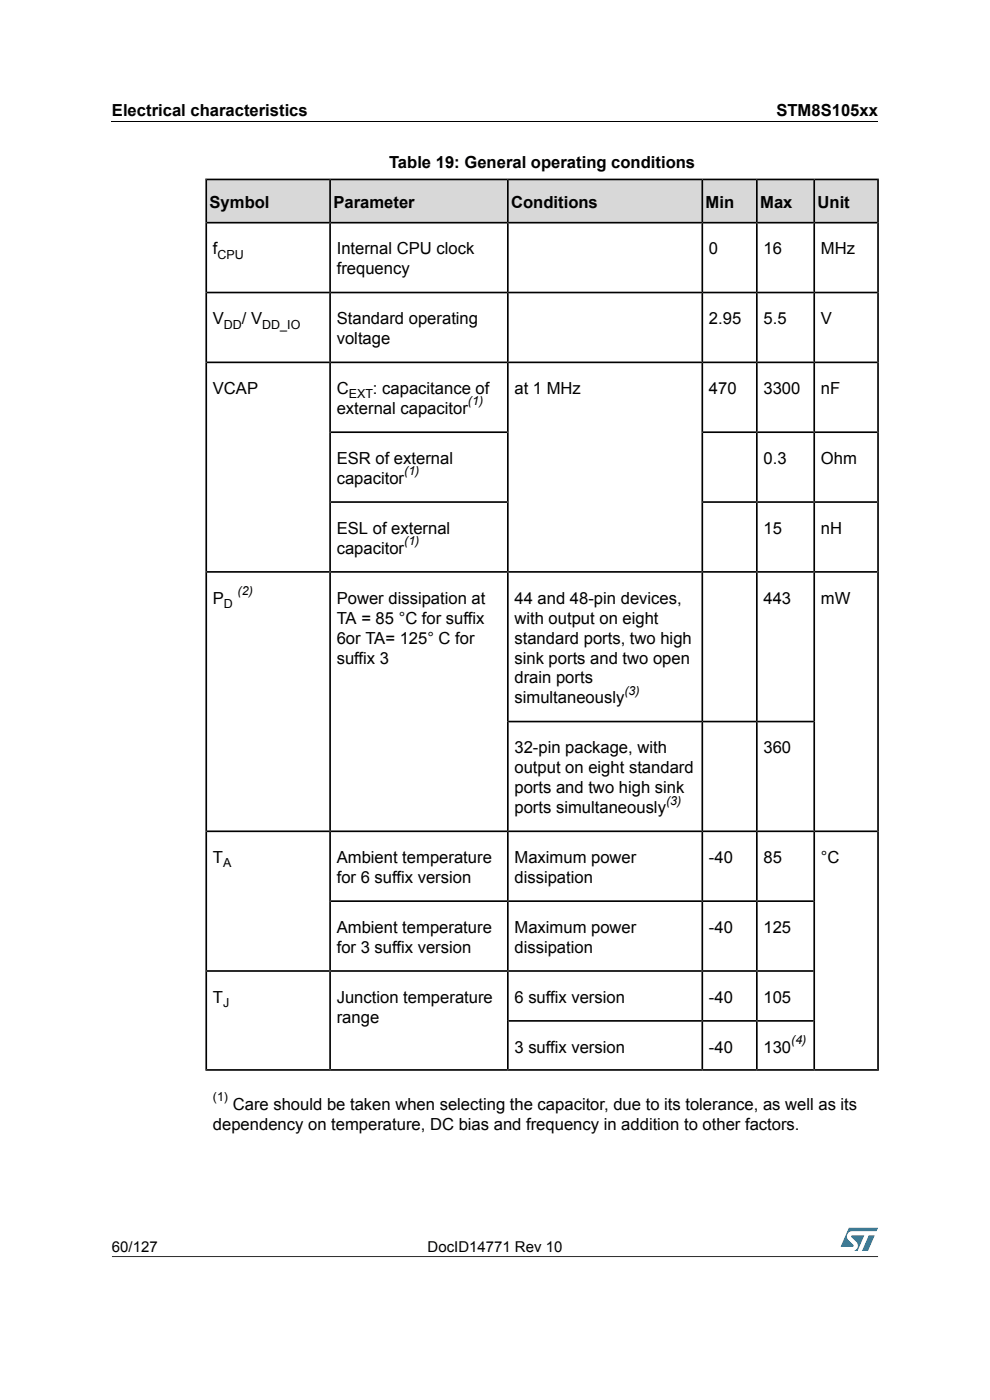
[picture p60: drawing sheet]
<svg xmlns="http://www.w3.org/2000/svg" width="210mm" height="297mm" viewBox="0 0 210 297" stroke-linecap="round" stroke-linejoin="round" font-family="sans-serif">
<defs><g id="words">
<g font-size="3.5">
<text x="23.8" y="24.5">Electrical characteristics</text>
<text x="164.7" y="24.5">STM8S105xx</text>
<text x="82.5" y="35.6">Table 19: General operating conditions</text>
<text x="44.5" y="44.1">Symbol</text>
<text x="70.7" y="44.1">Parameter</text>
<text x="108.4" y="44.1">Conditions</text>
<text x="149.7" y="44.1">Min</text>
<text x="161.2" y="44.1">Max</text>
<text x="173.4" y="44.1">Unit</text>
<text x="45.2" y="54">f</text>
<text x="71.4" y="54">Internal CPU clock</text>
<text x="150.4" y="54">0</text>
<text x="162" y="54">16</text>
<text x="174.1" y="54">MHz</text>
<text x="71.4" y="58.2">frequency</text>
<text x="45.2" y="68.8">V</text>
<text x="51.3" y="68.8">/ V</text>
<text x="71.4" y="68.8">Standard operating</text>
<text x="150.4" y="68.8">2.95</text>
<text x="162" y="68.8">5.5</text>
<text x="174.1" y="68.8">V</text>
<text x="71.4" y="73">voltage</text>
<text x="45.2" y="83.6">VCAP</text>
<text x="71.4" y="83.6">C</text>
<text x="79.1" y="83.6">: capacitance of</text>
<text x="109.1" y="83.6">at 1 MHz</text>
<text x="150.4" y="83.6">470</text>
<text x="162" y="83.6">3300</text>
<text x="174.1" y="83.6">nF</text>
<text x="71.4" y="87.8">external capacitor</text>
<text x="71.4" y="98.4">ESR of external</text>
<text x="162" y="98.4">0.3</text>
<text x="174.1" y="98.4">Ohm</text>
<text x="71.4" y="102.7">capacitor</text>
<text x="71.4" y="113.2">ESL of external</text>
<text x="162" y="113.2">15</text>
<text x="174.1" y="113.2">nH</text>
<text x="71.4" y="117.5">capacitor</text>
<text x="45.2" y="128.1">P</text>
<text x="71.4" y="128.1">Power dissipation at</text>
<text x="109.1" y="128.1">44 and 48-pin devices,</text>
<text x="162" y="128.1">443</text>
<text x="174.1" y="128.1">mW</text>
<text x="71.4" y="132.3">TA = 85 °C for suffix</text>
<text x="71.4" y="136.5">6or TA= 125° C for</text>
<text x="109.1" y="132.3">with output on eight</text>
<text x="109.1" y="136.5">standard ports, two high</text>
<text x="71.4" y="140.8">suffix 3</text>
<text x="109.1" y="140.8">sink ports and two open</text>
<text x="109.1" y="145">drain ports</text>
<text x="109.1" y="149.2">simultaneously</text>
<text x="109.1" y="159.8">32-pin package, with</text>
<text x="162" y="159.8">360</text>
<text x="109.1" y="164">output on eight standard</text>
<text x="109.1" y="168.3">ports and two high sink</text>
<text x="109.1" y="172.5">ports simultaneously</text>
<text x="45.2" y="183.1">T</text>
<text x="71.4" y="183.1">Ambient temperature</text>
<text x="109.1" y="183.1">Maximum power</text>
<text x="150.4" y="183.1">-40</text>
<text x="162" y="183.1">85</text>
<text x="174.1" y="183.1">°C</text>
<text x="71.4" y="187.3">for 6 suffix version</text>
<text x="109.1" y="187.3">dissipation</text>
<text x="71.4" y="197.9">Ambient temperature</text>
<text x="109.1" y="197.9">Maximum power</text>
<text x="150.4" y="197.9">-40</text>
<text x="162" y="197.9">125</text>
<text x="71.4" y="202.1">for 3 suffix version</text>
<text x="109.1" y="202.1">dissipation</text>
<text x="45.2" y="212.7">T</text>
<text x="71.4" y="212.7">Junction temperature</text>
<text x="109.1" y="212.7">6 suffix version</text>
<text x="150.4" y="212.7">-40</text>
<text x="162" y="212.7">105</text>
<text x="71.4" y="217">range</text>
<text x="109.1" y="223.3">3 suffix version</text>
<text x="150.4" y="223.3">-40</text>
<text x="162" y="223.3">130</text>
<text x="45.2" y="239.7">dependency on temperature, DC bias and frequency in addition to other factors.</text>
<text x="49.4" y="235.5">Care should be taken when selecting the capacitor, due to its tolerance, as well as its</text>
</g>
<g font-size="3.2">
<text x="23.8" y="265.5">60/127</text>
<text x="90.7" y="265.5">DocID14771 Rev 10</text>
</g>
<g font-size="2.6">
<text x="46.1" y="54.9">CPU</text>
<text x="47.5" y="69.7">DD</text>
<text x="55.6" y="69.7">DD_IO</text>
<text x="74" y="84.5">EXT</text>
<text x="99.3" y="86">(1)</text>
<text x="85.7" y="100.8">(1)</text>
<text x="85.7" y="115.6">(1)</text>
<text x="47.5" y="129">D</text>
<text x="50.4" y="126.2">(2)</text>
<text x="132.5" y="147.4">(3)</text>
<text x="141.3" y="170.7">(3)</text>
<text x="47.3" y="184">A</text>
<text x="47.3" y="213.6">J</text>
<text x="167.8" y="221.5">(4)</text>
<text x="45.2" y="233.6">(1)</text>
</g>
</g></defs>
<g fill="#d8d8d8">
<path d="M172.7 38.2h13.6v8.9h-13.6z"/>
<path d="M160.5 38.2h12v8.9h-12z"/>
<path d="M149 38.2h11.4v8.9h-11.4z"/>
<path d="M107.7 38.2h41.1v8.9h-41.1z"/>
<path d="M70 38.2h37.5v8.9h-37.5z"/>
<path d="M43.8 38.2h26v8.9h-26z"/>
</g>
<g fill="#000">
<path d="M43.6 37.9h26.4v.2l-.2 .1h-25.9zM70 37.9h37.7v.2l-.2 .1h-37.3zM107.7 37.9h41.3v.2l-.2 .1h-40.9zM149 37.9h11.5v.2l-.1 .1h-11.2zM160.5 37.9h12.2v.2l-.2 .1h-11.8zM172.7 37.9h13.7l-.3 .3h-13.2zM43.9 47.1h25.9l.2 .1-.2 .2h-25.9l-.1-.2zM43.6 37.9l.3 .3v8.9l-.1 .1h-.2zM70.2 47.1h37.3l.2 .1-.2 .2h-37.3l-.2-.2zM69.8 38.2l.2-.1 .2 .1v8.9l-.2 .1-.2-.1zM107.9 47.1h40.9l.2 .1-.2 .2h-40.9l-.2-.2zM107.5 38.2l.2-.1 .2 .1v8.9l-.2 .1-.2-.1z"/>
<path d="M149.2 47.1h11.2l.1 .1-.1 .2h-11.2l-.2-.2zM148.8 38.2l.2-.1 .2 .1v8.9l-.2 .1-.2-.1zM160.7 47.1h11.8l.2 .1-.2 .2h-11.8l-.2-.2zM160.4 38.2l.1-.1 .2 .1v8.9l-.2 .1-.1-.1zM172.9 47.1h13.2l.2 .1-.2 .2h-13.2l-.2-.2zM172.5 38.2l.2-.1 .2 .1v8.9l-.2 .1-.2-.1zM186.1 38.2l.3-.3v9.3l-.3-.1zM43.8 76.9l.1-.2h25.9l.2 .2-.2 .1h-25.9zM43.9 61.9h25.9l.2 .2-.2 .1h-25.9l-.1-.1zM43.6 62.1l.3 .1v14.5l-.1 .2h-.2zM43.6 47.2l.3 .2v14.5l-.1 .2h-.2zM70 76.9l.2-.2h37.3l.2 .2-.2 .1h-37.3z"/>
<path d="M70.2 61.9h37.3l.2 .2-.2 .1h-37.3l-.2-.1zM69.8 62.2l.2-.1 .2 .1v14.5l-.2 .2-.2-.2zM69.8 47.4l.2-.2 .2 .2v14.5l-.2 .2-.2-.2zM107.7 76.9l.2-.2h40.9l.2 .2-.2 .1h-40.9zM107.9 61.9h40.9l.2 .2-.2 .1h-40.9l-.2-.1zM107.5 62.2l.2-.1 .2 .1v14.5l-.2 .2-.2-.2zM107.5 47.4l.2-.2 .2 .2v14.5l-.2 .2-.2-.2zM149 76.9l.2-.2h11.2l.1 .2-.1 .1h-11.2zM149.2 61.9h11.2l.1 .2-.1 .1h-11.2l-.2-.1zM148.8 62.2l.2-.1 .2 .1v14.5l-.2 .2-.2-.2zM148.8 47.4l.2-.2 .2 .2v14.5l-.2 .2-.2-.2zM160.5 76.9l.2-.2h11.8l.2 .2-.2 .1h-11.8z"/>
<path d="M160.7 61.9h11.8l.2 .2-.2 .1h-11.8l-.2-.1zM160.4 62.2l.1-.1 .2 .1v14.5l-.2 .2-.1-.2zM160.4 47.4l.1-.2 .2 .2v14.5l-.2 .2-.1-.2zM172.7 76.9l.2-.2h13.2l.2 .2-.2 .1h-13.2zM172.9 61.9h13.2l.2 .2-.2 .1h-13.2l-.2-.1zM172.5 62.2l.2-.1 .2 .1v14.5l-.2 .2-.2-.2zM172.5 47.4l.2-.2 .2 .2v14.5l-.2 .2-.2-.2zM186.1 62.2l.3-.1v14.8l-.3-.2zM186.1 47.4l.3-.2v14.9l-.3-.2zM70 91.7l.2-.2h37.3l.2 .2-.2 .2h-37.3zM69.8 77l.2-.1 .2 .1v14.5l-.2 .2h-.2zM107.5 77l.2-.1 .2 .1v14.7l-.4-.2z"/>
<path d="M149 91.7l.2-.2h11.2l.1 .2-.1 .2h-11.2zM148.8 77l.2-.1 .2 .1v14.5l-.2 .2h-.2zM160.5 91.7l.2-.2h11.8l.2 .2-.2 .2h-11.8zM160.4 77l.1-.1 .2 .1v14.5l-.2 .2-.1-.2zM172.7 91.7l.2-.2h13.2l.2 .2-.2 .2h-13.2zM172.5 77l.2-.1 .2 .1v14.5l-.2 .2-.2-.2zM186.1 77l.3-.1v14.8l-.3-.2zM70 106.5l.2-.2h37.3l.2 .2-.2 .2h-37.3zM69.8 91.7l.4 .2v14.4l-.2 .2h-.2zM107.5 91.9l.4-.2v14.8l-.4-.2zM149 106.5l.2-.2h11.2l.1 .2-.1 .2h-11.2zM148.8 91.7l.4 .2v14.4l-.2 .2h-.2z"/>
<path d="M160.5 106.5l.2-.2h11.8l.2 .2-.2 .2h-11.8zM160.4 91.9l.1-.2 .2 .2v14.4l-.2 .2-.1-.2zM172.7 106.5l.2-.2h13.2l.2 .2-.2 .2h-13.2zM172.5 91.9l.2-.2 .2 .2v14.4l-.2 .2-.2-.2zM186.1 91.9l.3-.2v14.8l-.3-.2zM43.8 121.3l.1-.2h25.9l.2 .2-.2 .2h-25.9zM43.6 76.9l.3 .1v44.1l-.1 .2h-.2zM70 121.3l.2-.2h37.3l.2 .2-.2 .2h-37.3zM69.8 106.5l.4 .2v14.4l-.2 .2-.2-.2zM107.7 121.3l.2-.2h40.9l.2 .2-.2 .2h-40.9zM107.5 106.7l.4-.2v14.6l-.2 .2-.2-.2zM149 121.3l.2-.2h11.2l.1 .2-.1 .2h-11.2z"/>
<path d="M148.8 106.5l.4 .2v14.4l-.2 .2-.2-.2zM160.7 121.1h11.8l.2 .2-.2 .2h-11.8l-.2-.2zM160.4 106.7l.1-.2 .2 .2v14.4l-.2 .2-.1-.2zM172.9 121.1h13.2l.2 .2-.2 .2h-13.2l-.2-.2zM172.5 106.7l.2-.2 .2 .2v14.4l-.2 .2-.2-.2zM186.1 106.7l.3-.2v14.8l-.3-.2zM107.7 153.1l.2-.2h40.9l.2 .2-.2 .1h-40.9zM107.5 121.5l.2-.2 .2 .2v31.4l-.2 .2h-.2zM149 153.1l.2-.2h11.2l.1 .2-.1 .1h-11.2zM148.8 121.5l.2-.2 .2 .2v31.4l-.2 .2-.2-.2zM160.7 152.9h11.8l.2 .2-.2 .1h-11.8l-.2-.1zM160.4 121.5l.1-.2 .2 .2v31.4l-.2 .2-.1-.2z"/>
<path d="M172.5 121.5l.2-.2 .2 .2v31.6l-.4-.2zM43.9 176.2h25.9l.2 .2-.2 .1h-25.9l-.1-.1zM43.6 121.3l.3 .2v54.7l-.1 .2h-.2zM70.2 176.2h37.3l.2 .2-.2 .1h-37.3l-.2-.1zM69.8 121.5l.2-.2 .2 .2v54.7l-.2 .2-.2-.2zM107.7 176.4l.2-.2h40.9l.2 .2-.2 .1h-40.9zM107.5 153.1l.4 .1v23l-.2 .2-.2-.2zM149 176.4l.2-.2h11.2l.1 .2-.1 .1h-11.2zM148.8 153.2l.2-.1 .2 .1v23l-.2 .2-.2-.2zM160.5 176.4l.2-.2h11.8l.2 .2-.2 .1h-11.8zM160.4 153.2l.1-.1 .2 .1v23l-.2 .2-.1-.2zM172.7 176.4l.2-.2h13.2l.2 .2-.2 .1h-13.2z"/>
<path d="M172.5 153.2l.4-.1v23.1l-.2 .2-.2-.2zM186.1 121.5l.3-.2v55.1l-.3-.2zM70 191.2l.2-.2h37.3l.2 .2-.2 .1h-37.3zM69.8 176.5l.2-.1 .2 .1v14.5l-.2 .2h-.2zM107.7 191.2l.2-.2h40.9l.2 .2-.2 .1h-40.9zM107.5 176.5l.2-.1 .2 .1v14.5l-.2 .2-.2-.2zM149 191.2l.2-.2h11.2l.1 .2-.1 .1h-11.2zM148.8 176.5l.2-.1 .2 .1v14.5l-.2 .2-.2-.2zM160.5 191.2l.2-.2h11.8l.2 .2-.2 .1h-11.8zM160.4 176.5l.1-.1 .2 .1v14.5l-.2 .2-.1-.2zM172.5 176.5l.2-.1 .2 .1v14.7l-.4-.2zM43.8 206l.1-.2h25.9l.2 .2-.2 .2h-25.9z"/>
<path d="M43.6 176.4l.3 .1v29.3l-.1 .2h-.2zM70 206l.2-.2h37.3l.2 .2-.2 .2h-37.3zM69.8 191.2l.4 .1v14.5l-.2 .2-.2-.2zM107.7 216.6l.2-.2h40.9l.2 .2-.2 .1h-40.9zM107.7 206l.2-.2h40.9l.2 .2-.2 .2h-40.9zM107.5 206.2l.2-.2 .2 .2v10.2l-.2 .2h-.2zM107.5 191.3l.2-.1 .2 .1v14.5l-.2 .2-.2-.2zM149 216.6l.2-.2h11.2l.1 .2-.1 .1h-11.2zM149 206l.2-.2h11.2l.1 .2-.1 .2h-11.2zM148.8 206.2l.2-.2 .2 .2v10.2l-.2 .2-.2-.2zM148.8 191.3l.2-.1 .2 .1v14.5l-.2 .2-.2-.2zM160.7 216.4h11.8l.2 .2-.2 .1h-11.8l-.2-.1z"/>
<path d="M160.5 206l.2-.2h11.8l.2 .2-.2 .2h-11.8zM160.4 206.2l.1-.2 .2 .2v10.2l-.2 .2-.1-.2zM160.4 191.3l.1-.1 .2 .1v14.5l-.2 .2-.1-.2zM172.5 206.2l.4-.2v10.6l-.4-.2zM172.5 191.3l.4-.1v14.8l-.4-.2zM43.9 226.8h25.9l.2 .4h-26.4zM43.6 206l.3 .2v20.6l-.3 .4zM70 227l.2-.2h37.3l.2 .4h-37.7zM69.8 206.2l.2-.2 .2 .2v20.6l-.2 .2-.2-.2zM107.7 227l.2-.2h40.9l.2 .4h-41.3zM107.5 216.6l.4 .1v10.1l-.2 .2-.2-.2zM149 227l.2-.2h11.2l.1 .4h-11.5z"/>
<path d="M148.8 216.7l.2-.1 .2 .1v10.1l-.2 .2-.2-.2zM160.5 227l.2-.2h11.8l.2 .4h-12.2zM160.4 216.7l.1-.1 .2 .1v10.1l-.2 .2-.1-.2zM172.7 227l.2-.2h13.2l.3 .4h-13.7zM172.5 216.7l.4-.1v10.2l-.2 .2-.2-.2zM186.1 176.5l.3-.1v50.8l-.3-.4zM23.8 266.5h162.5v.2h-162.5z"/>
</g>
<g fill="#0093d1">
<path d="M184.3 262.1h1.3l-1.5 3.3h-1.3z"/>
<path d="M180.1 260.5h6.1l-.3 .7h-5.1a1.12 1.12 0 0 0-1.1 .7 1.12 1.12 0 0 0 .3 1.2l1 1v.3l-2.7 .1z"/>
<path d="M180.6 262.1h2.7l-1.4 3.3-.7-.1a1.17 1.17 0 0 0 .5-1.8l-1.1-1.1z"/>
</g>
<path d="M23.8 25.8h162.5" fill="none" stroke="#000" stroke-width=".21"/>
<use href="#words"/>
</svg>
